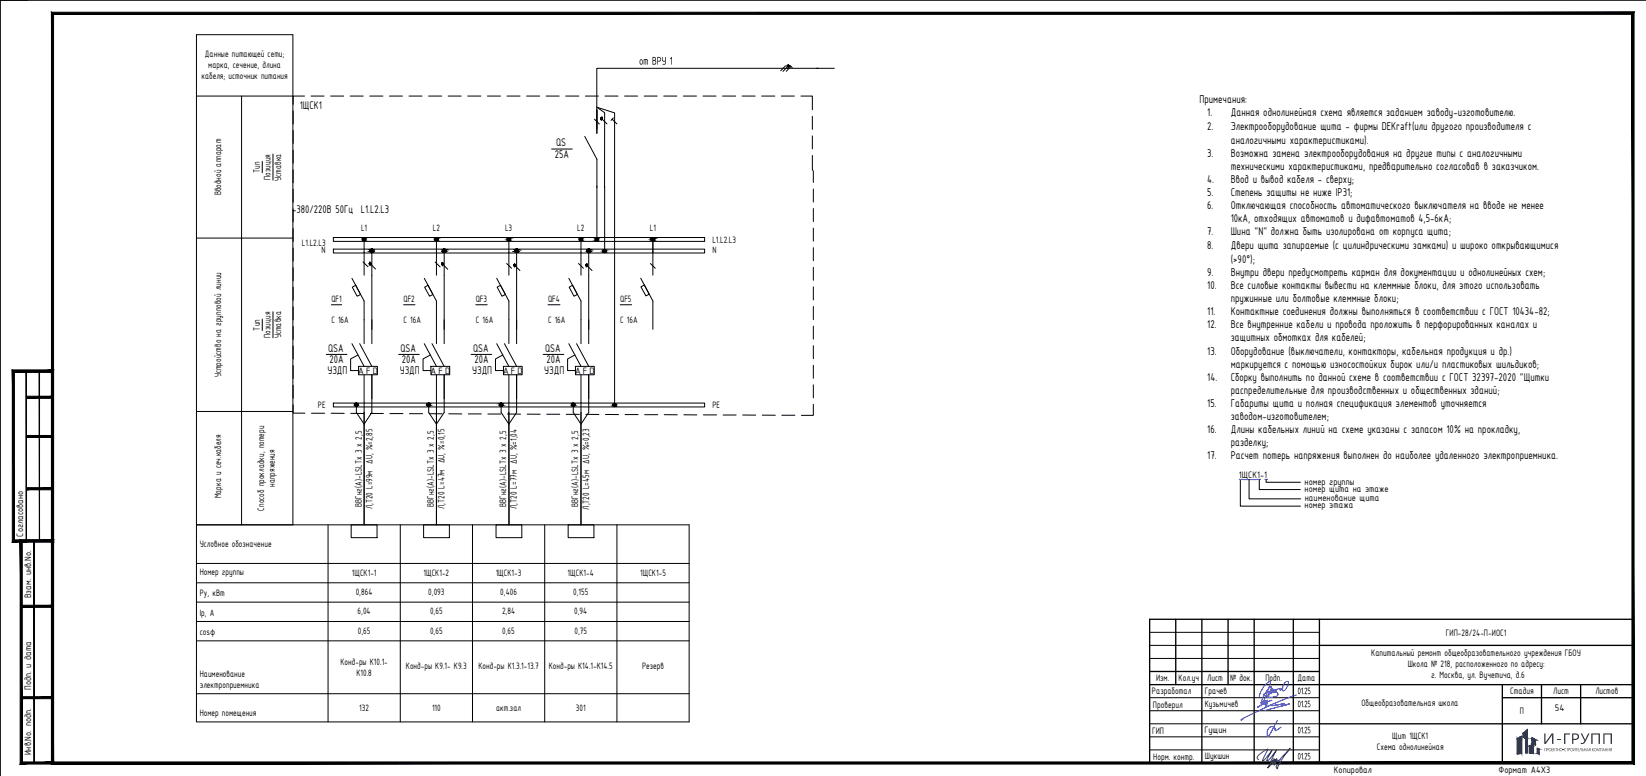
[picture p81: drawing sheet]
<svg xmlns="http://www.w3.org/2000/svg" width="630mm" height="297mm" viewBox="0 0 630 297" stroke-linecap="round" stroke-linejoin="round" font-family="sans-serif">
<defs><g id="words">
<text font-size="5.6" fill="#193153" x="598.1" y="284.8">ГРУПП</text>
<g font-size="4.7">
<text x="459.1" y="39.3">Примечания:</text>
<text x="462.1" y="44.4">1.</text>
<text x="471.1" y="44.4">Данная однолинейная схема является заданием заводу-изготовителю.</text>
<text x="462.1" y="49.6">2.</text>
<text x="471.1" y="49.6">Электрооборудование щита - фирмы DEKraft(или другого производителя с</text>
<text x="462.1" y="59.9">3.</text>
<text x="471.1" y="54.9">аналогичными характеристиками).</text>
<text x="471.1" y="59.9">Возможна замена электрооборудования на другие типы с аналогичными</text>
<text x="471.1" y="64.9">техническими характеристиками, предварительно согласовав в заказчиком.</text>
<text x="462.1" y="69.9">4.</text>
<text x="471.1" y="69.9">Ввод и вывод кабеля - сверху;</text>
<text x="462.1" y="74.9">5.</text>
<text x="471.1" y="74.9">Степень защиты не ниже IP31;</text>
<text x="462.1" y="80">6.</text>
<text x="471.1" y="80">Отключающая способность автоматического выключателя на вводе не менее</text>
<text x="462.1" y="89.9">7.</text>
<text x="471.1" y="84.9">10кА, отходящих автоматов и дифавтоматов 4,5-6кА;</text>
<text x="471.1" y="89.9">Шина &quot;N&quot; должна быть изолирована от корпуса щита;</text>
<text x="462.1" y="95.2">8.</text>
<text x="471.1" y="95.2">Двери щита запираемые (с цилиндрическими замками) и широко открывающимися</text>
<text x="471.1" y="100.5">(&gt;90°);</text>
<text x="462.1" y="105.5">9.</text>
<text x="471.1" y="105.5">Внутри двери предусмотреть карман для документации и однолинейных схем;</text>
<text x="462.1" y="110.5">10.</text>
<text x="471.1" y="110.5">Все силовые контакты вывести на клеммные блоки, для этого использовать</text>
<text x="471.1" y="115.5">пружинные или болтовые клеммные блоки;</text>
<text x="462.1" y="120.6">11.</text>
<text x="462.1" y="125.5">12.</text>
<text x="471.1" y="120.6">Контактные соединения должны выполняться в соответствии с ГОСТ 10434-82;</text>
<text x="471.1" y="125.5">Все внутренние кабели и провода проложить в перфорированных каналах и</text>
<text x="471.1" y="130.5">защитных обмотках для кабелей;</text>
<text x="462.1" y="135.8">13.</text>
<text x="471.1" y="135.8">Оборудование (выключатели, контакторы, кабельная продукция и др.)</text>
<text x="471.1" y="140.8">маркируется с помощью износостойких бирок или/и пластиковых шильдиков;</text>
<text x="462.1" y="145.8">14.</text>
<text x="471.1" y="145.8">Сборку выполнить по данной схеме в соответствии с ГОСТ 32397-2020 &quot;Щитки</text>
<text x="462.1" y="155.8">15.</text>
<text x="471.1" y="150.8">распределительные для производственных и общественных зданий;</text>
<text x="471.1" y="155.8">Габариты щита и полная спецификация элементов уточняется</text>
<text x="471.1" y="160.9">заводом-изготовителем;</text>
<text x="462.1" y="165.8">16.</text>
<text x="471.1" y="165.8">Длины кабельных линий на схеме указаны с запасом 10% на прокладку,</text>
<text x="471.1" y="170.8">разделку;</text>
<text x="462.1" y="175.8">17.</text>
<text x="471.1" y="175.8">Расчет потерь напряжения выполнен до наиболее удаленного электроприемника.</text>
</g>
<g font-size="4.6">
<text x="244.6" y="24.8">от ВРУ</text>
<text x="256.3" y="24.8">1</text>
<text x="114.7" y="41.6">1ЩСК1</text>
<text x="213" y="56">QS</text>
<text x="212.4" y="60.5">25A</text>
<text x="111.8" y="81.7">~380/220В 50Гц L1.L2.L3</text>
<text x="125.7" y="134.6">QSA</text>
<text x="153.3" y="134.6">QSA</text>
<text x="181.1" y="134.6">QSA</text>
<text x="208.7" y="134.6">QSA</text>
<text x="125.3" y="143.2">УЗДП</text>
<text x="126.2" y="139.1">20A</text>
<text x="153" y="143.2">УЗДП</text>
<text x="153.9" y="139.1">20A</text>
<text x="180.7" y="143.2">УЗДП</text>
<text x="181.6" y="139.1">20A</text>
<text x="208.3" y="143.2">УЗДП</text>
<text x="209.2" y="139.1">20A</text>
</g>
<g font-size="3.9">
<text x="474.2" y="182.9">1ЩСК1-1</text>
<text x="499.4" y="185.5">номер группы</text>
<text x="499.4" y="188.2">номер щита на этаже</text>
<text x="499.5" y="191.8">наименование щита</text>
<text x="499.4" y="194.6">номер этажа</text>
<text x="8.9" y="205.4" transform="rotate(-90 8.9 205.4)">Согласовано</text>
<text x="11.9" y="229.1" transform="rotate(-90 11.9 229.1)">Взам. инв.No.</text>
<text x="553.5" y="243.4">ГИП-28/24-П-ИОС1</text>
<text x="524.9" y="251.3">Капитальный ремонт общеобразовательного учреждения ГБОУ</text>
<text x="538.8" y="255.4">Школа № 218, расположенного по адресу:</text>
<text x="442.5" y="260.8">Изм.</text>
<text x="451.2" y="260.8">Кол.уч</text>
<text x="462.1" y="260.8">Лист</text>
<text x="470.8" y="260.8">№ док.</text>
<text x="484.3" y="260.8">Подп.</text>
<text x="496.7" y="260.6">Дата</text>
<text x="547.8" y="259.6">г. Москва, ул. Вучетича, д.6</text>
<text x="11.9" y="264.1" transform="rotate(-90 11.9 264.1)">Подп. и дата</text>
<text x="441" y="265.6">Разработал</text>
<text x="461.2" y="265.7">Грачев</text>
<text x="496.6" y="265.7">01.25</text>
<text x="578.1" y="265.8">Стадия</text>
<text x="594.5" y="265.8">Лист</text>
<text x="610.7" y="265.8">Листов</text>
<text x="441.3" y="270.9">Проверил</text>
<text x="461.2" y="270.7">Кузьмичев</text>
<text x="496.6" y="270.7">01.25</text>
<text x="521.1" y="270.3">Общеобразовательная школа</text>
<text x="581.8" y="273.3">П</text>
<text x="595.2" y="272.1">54</text>
<text x="441" y="280.9">ГИП</text>
<text x="461" y="280.7">Гущин</text>
<text x="496.6" y="280.7">01.25</text>
<text x="527" y="287.2">Схема однолинейная</text>
<text x="532.9" y="283">Щит 1ЩСК1</text>
<text x="11.9" y="289.1" transform="rotate(-90 11.9 289.1)">Инв.No. подп.</text>
<text x="441.4" y="290.8">Норм. контр.</text>
<text x="461.2" y="290.6">Шукшин</text>
<text x="496.6" y="290.7">01.25</text>
<text x="510.6" y="295.8">Копировал</text>
<text x="573.6" y="295.8">Формат А4Х3</text>
</g>
<g font-size="3.8">
<text x="78.5" y="21.9">Данные питающей сети;</text>
<text x="79.7" y="26">марка, сечение, длина</text>
<text x="77.1" y="30.1">кабеля; источник питания</text>
<text x="99.4" y="66.1" transform="rotate(-90 99.4 66.1)">Тип</text>
<text x="103.5" y="68.9" transform="rotate(-90 103.5 68.9)">Позиция</text>
<text x="107.6" y="69.2" transform="rotate(-90 107.6 69.2)">Уставка</text>
<text x="84.7" y="74.8" transform="rotate(-90 84.7 74.8)">Вводной аппарат</text>
<text x="138.2" y="88.5">L1</text>
<text x="165.7" y="88.5">L2</text>
<text x="193.3" y="88.5">L3</text>
<text x="221" y="88.5">L2</text>
<text x="248.8" y="88.5">L1</text>
<text x="115.6" y="94.1">L1.L2.L3</text>
<text x="272.7" y="92.9">L1.L2.L3</text>
<text x="123.1" y="96.9">N</text>
<text x="272.7" y="96.9">N</text>
<text x="126.8" y="115.6">QF1</text>
<text x="154.5" y="115.6">QF2</text>
<text x="182.1" y="115.6">QF3</text>
<text x="209.8" y="115.6">QF4</text>
<text x="237.4" y="115.6">QF5</text>
<text x="126.8" y="123.6">C 16A</text>
<text x="154.5" y="123.6">C 16A</text>
<text x="182.1" y="123.6">C 16A</text>
<text x="209.8" y="123.6">C 16A</text>
<text x="237.4" y="123.6">C 16A</text>
<text x="99.4" y="126.5" transform="rotate(-90 99.4 126.5)">Тип</text>
<text x="103.5" y="129.3" transform="rotate(-90 103.5 129.3)">Позиция</text>
<text x="107.6" y="129.6" transform="rotate(-90 107.6 129.6)">Уставка</text>
<text x="136.9" y="143">AFD</text>
<text x="164.6" y="143">AFD</text>
<text x="192.3" y="143">AFD</text>
<text x="219.9" y="143">AFD</text>
<text x="84.7" y="144.5" transform="rotate(-90 84.7 144.5)">Устройство на групповой линии</text>
<text x="121.7" y="156.3">PE</text>
<text x="272.7" y="156.3">PE</text>
<text x="84.7" y="190.7" transform="rotate(-90 84.7 190.7)">Марка и сеч.кабеля</text>
<text x="105.2" y="186.4" transform="rotate(-90 105.2 186.4)">напряжения</text>
<text x="101.1" y="195.4" transform="rotate(-90 101.1 195.4)">Способ прокладки, потери</text>
<text x="138.4" y="194.1" transform="rotate(-90 138.4 194.1)">ВВГнг(А)-LSLTx 3 x 2,5</text>
<text x="142.6" y="195" transform="rotate(-90 142.6 195)">Л,Т20 L=99м ∆U, %=2,85</text>
<text x="166.1" y="194.1" transform="rotate(-90 166.1 194.1)">ВВГнг(А)-LSLTx 3 x 2,5</text>
<text x="170.2" y="194.8" transform="rotate(-90 170.2 194.8)">Л,Т20 L=47м ∆U, %=0,15</text>
<text x="193.7" y="194.1" transform="rotate(-90 193.7 194.1)">ВВГнг(А)-LSLTx 3 x 2,5</text>
<text x="197.8" y="194.8" transform="rotate(-90 197.8 194.8)">Л,Т20 L=77м ∆U, %=1,04</text>
<text x="221.4" y="194.1" transform="rotate(-90 221.4 194.1)">ВВГнг(А)-LSLTx 3 x 2,5</text>
<text x="225.5" y="195.1" transform="rotate(-90 225.5 195.1)">Л,Т20 L=45м ∆U, %=0,23</text>
<text x="76.5" y="209.5">Условное обозначение</text>
<text x="76.5" y="220.2">Номер группы</text>
<text x="134.6" y="220.4">1ЩСК1-1</text>
<text x="162.1" y="220.4">1ЩСК1-2</text>
<text x="189.8" y="220.4">1ЩСК1-3</text>
<text x="217.3" y="220.4">1ЩСК1-4</text>
<text x="245" y="220.4">1ЩСК1-5</text>
<text x="136.2" y="227.8">0,864</text>
<text x="163.9" y="227.8">0,093</text>
<text x="191.5" y="227.8">0,406</text>
<text x="219.4" y="227.8">0,155</text>
<text x="76.5" y="228.3">Py, кВт</text>
<text x="76.5" y="235.7">Ip, А</text>
<text x="136.9" y="235.2">6,04</text>
<text x="164.6" y="235.2">0,65</text>
<text x="192.2" y="235.2">2,84</text>
<text x="219.8" y="235.2">0,94</text>
<text x="76.5" y="243.1">cosφ</text>
<text x="137" y="242.6">0,65</text>
<text x="164.6" y="242.6">0,65</text>
<text x="192.2" y="242.6">0,65</text>
<text x="219.9" y="242.6">0,75</text>
<text x="130.3" y="254.6">Конд-ры К10.1-</text>
<text x="155.4" y="256.3">Конд-ры К9.1- К9.3</text>
<text x="183.1" y="256.3">Конд-ры К1.3.1-13.7</text>
<text x="210.1" y="256.3">Конд-ры К14.1-К14.5</text>
<text x="245.8" y="256.3">Резерв</text>
<text x="76.5" y="259.2">Наименование</text>
<text x="76.5" y="263.3">электроприемника</text>
<text x="136.4" y="258.7">К10.8</text>
<text x="76.5" y="274.1">Номер помещения</text>
<text x="137.5" y="272.2">132</text>
<text x="165.4" y="272.2">110</text>
<text x="189.9" y="272.2">акт.зал</text>
<text x="220.4" y="272.2">301</text>
</g>
</g></defs>
<!-- layer: 0 -->
<g fill="none" stroke="#000" stroke-width=".38">
<path d="M75.2 13.3h36.9v187.6h-36.9zM75.2 36.8h36.9M92.5 36.8v164.1M116.6 36.8h-4.4v3.1M119.1 36.8h5M126.5 36.8h5M134 36.8h5M141.5 36.8h5.1M149.1 36.8h5M156.6 36.8h5M164.1 36.8h5M171.5 36.8h5"/>
<path d="M179 36.8h5.1M186.6 36.8h5M194.1 36.8h5M201.6 36.8h5M209.1 36.8h5M216.5 36.8h5.1M224.1 36.8h5M231.6 36.8h5M239.1 36.8h5M246.6 36.8h5M254.1 36.8h5M261.6 36.8h5"/>
<path d="M269.1 36.8h5M276.6 36.8h5M284.1 36.8h5M291.6 36.8h5M299.1 36.8h5M300.7 25.2l-1.9 1.9M301.6 25.5l-1.9 1.8M302.4 25l.8 .9M302.8 25.4l-1.8 1.9M306.6 36.8h4.4v5.2M312.5 26.1h6.9M313.2 26.1h-84.8v24.9"/>
<path d="M104.5 59v9.9M211.1 57.1h7.9M223.8 52.2l4.7 8.7v30.7M227.6 45.6l1.8 1.9M228.4 41l3.1 2.1-.1 28.7M228.5 41l6.8 2.2v111.9M228.5 41.9v9.1M230.5 45.6l1.8 1.8M234.3 45.6l1.8 1.8M234.8 45.2l-.9 .9M311 59.5v5.3l.3 .8v4.2M311 44.5v5"/>
<path d="M311 52v5M100.4 61.8v4.3M231.5 71.4v24.4M311.3 72.3v5M311.3 79.8v5M75.2 91.1h36.9M127.6 90.9h142.1v1.5h-142.1zM127.6 95.4h142.1v1.4h-142.1zM139.4 91.6v13.8M142.3 96v35.6M167.1 91.6v13.8M170 96v35.6"/>
<path d="M194.8 91.6v13.8M197.8 96v35.6M222.4 91.6v13.8M225.4 96v35.6M249.9 91.5v13.8M311.3 87.3v5M311.3 94.8v5M104.5 119.3v10M126.8 116.7h4M134.7 106.5l4.7 8.7v16.4M134.8 109.9l1.4-.7 1.8 3.5-1.3 .7zM139 100.2l1.8 1.9"/>
<path d="M141.9 101.1l1.8 1.9M154.5 116.7h4.3M162.4 106.5l4.7 8.7v16.4M162.5 109.9l1.3-.7 1.9 3.5-1.3 .7zM166.6 100.3l1.9 1.9M169.6 101.2l1.8 1.9M182.1 116.7h4.4M190.1 106.5l4.7 8.7v16.4M190.3 109.9l1.3-.7 1.9 3.5-1.3 .7zM193.9 100.9l1.9 1.8M197.2 101.8l1.8 1.8M209.8 116.7h4.5"/>
<path d="M217.7 106.5l4.7 8.7v16.4M217.9 109.9l1.3-.7 1.8 3.5-1.3 .7zM221.5 100.9l1.8 1.8M224.8 101.8l1.8 1.8M237.4 116.7h4.4M245.3 106.5l4.6 8.7v10.9M245.3 109.8l1.3-.7 1.9 3.5-1.3 .7zM249 100.9l1.8 1.8M311.3 102.3v5M311.3 109.8v5M311.3 117.3v5M100.4 122.2v4.3"/>
<path d="M124.9 135.7h7.9M134.7 131.6l4.7 8.6M137 135.9l-2.8 1.5v4.4h3.1M137.7 131.6l4.6 8.6M152.6 135.7h7.9M162.4 131.6l4.7 8.6M164.7 135.9l-2.8 1.5v4.4h3M165.4 131.6l4.6 8.6M180.3 135.7h7.9M190.1 131.6l4.7 8.6M192.5 135.9l-2.8 1.5v4.4h3M193.1 131.6l4.7 8.6"/>
<path d="M207.9 135.7h7.9M217.7 131.6l4.7 8.6M220.1 135.9l-2.8 1.5v4.4h3M220.7 131.6l4.7 8.6M311.3 124.8v5M311.3 132.3v5M311.3 139.8v5M75.2 157.5h36.9M112.2 155v3.1h4.5M119.2 158.2h5.1M126.8 158.2h5M127.6 154.3h142.1v1.5h-142.1z"/>
<path d="M134.3 158.2l4.9 .1M137.3 140.2h7.2v3.3h-7.2zM139.4 143.5v57.4M141.7 158.3h5M142.3 143.5v14.4l-2.9 4.4-3-4.4v-3M149.2 158.3h5M156.7 158.4h5.1M164.3 158.4h5M164.9 140.2h7.2v3.3h-7.2zM167.1 143.5v57.4M170 143.5v14.4l-2.9 4.4-3-4.4v-3M171.8 158.4h5"/>
<path d="M179.3 158.4h4.9M186.7 158.5h5M192.7 140.2h7.2v3.3h-7.2zM194.2 158.5h5.1M194.8 143.5v57.4M197.8 143.5v14.4l-3 4.4-3-4.4v-3M201.8 158.5l5 .1M209.3 158.6h5M216.8 158.6h5M220.3 140.2h7.2v3.3h-7.2zM222.4 143.5v57.4M224.3 158.6l4.9 .1"/>
<path d="M225.4 143.5v14.4l-3 4.4-3-4.4v-3M231.7 158.7h5.1M239.3 158.7h5M246.8 158.7h5M254.3 158.7l5 .1M261.8 158.8h5M269.3 158.8h5M276.8 158.9h5M284.3 158.9h5M291.8 158.9h5M299.3 158.9h5M311.3 154.8v4.2h-4.5"/>
<path d="M311.3 147.3v5M75.2 200.9h188.6v75.4h-188.6zM75.2 215.7h188.6M125.6 200.9v75.4M134.4 200.9h9.9v4.9h-9.9zM153.2 200.9v75.4M162.2 200.9h9.8v4.9h-9.8zM180.9 200.9v75.4M189.9 200.9h9.8v4.9h-9.8zM208.5 200.9v75.4M217.5 200.9h9.8v4.9h-9.8zM236.1 200.9v75.4"/>
<path d="M75.2 223.1h188.6M75.2 230.5h188.6M75.2 237.9h188.6M75.2 245.3h188.6M440.1 242h65M440.1 247h65M440.1 252h65M75.2 265.5h188.6M440.1 267.1h65M440.1 272.1h65M440.1 277.1h65M440.1 282.1h65"/>
<path d="M440.1 287h65"/>
<circle cx="301.7" cy="25.2" r=".32"/>
<circle cx="230.3" cy="45.4" r=".32"/>
<circle cx="139.4" cy="91.5" r=".57"/>
<circle cx="142.3" cy="96" r=".57"/>
<circle cx="167" cy="91.5" r=".57"/>
<circle cx="170" cy="96" r=".57"/>
<circle cx="194.8" cy="91.5" r=".57"/>
<circle cx="197.7" cy="96" r=".57"/>
<circle cx="222.4" cy="91.5" r=".57"/>
<circle cx="225.3" cy="96" r=".57"/>
<circle cx="228.5" cy="91.6" r=".57"/>
<circle cx="231.4" cy="96.1" r=".57"/>
<circle cx="249.9" cy="91.5" r=".57"/>
<circle cx="141.7" cy="100.9" r=".32"/>
<circle cx="169.3" cy="101" r=".32"/>
<circle cx="197" cy="101.5" r=".32"/>
<circle cx="224.5" cy="101.5" r=".32"/>
<circle cx="136.4" cy="154.9" r=".57"/>
<circle cx="164.1" cy="154.9" r=".57"/>
<circle cx="191.8" cy="154.9" r=".57"/>
<circle cx="219.4" cy="154.9" r=".57"/>
<circle cx="235.2" cy="155" r=".57"/>
</g>
<g fill="#000" stroke="#000" stroke-width=".38">
<path d="M224.3 101.4v.3z"/>
<path d="M301.7 25h.2zM301.6 25h.3z"/>
<path d="M301.6 25h.3zM301.6 25h.3z"/>
<path d="M301.6 25.6h.3zM301.6 25.6h.3z"/>
<path d="M301.6 25h.4zM301.6 25h.4z"/>
<path d="M301.6 25.5h.3zM301.6 25.5l.3 .1z"/>
<path d="M301.5 25l.5 .1zM301.5 25l.5 .1z"/>
<path d="M301.5 25.5h.5zM301.5 25.5h.4z"/>
<path d="M301.5 25.1l.5 .1zM301.5 25.1l.5 .1z"/>
<path d="M301.5 25.2h.6zM301.5 25.2h.6z"/>
<path d="M301.5 25.4h.5zM301.5 25.4h.5z"/>
<path d="M301.5 25.4h.5zM301.5 25.4l.5 .1z"/>
<path d="M301.5 25.2l.6 .1zM301.5 25.2l.6 .1z"/>
<path d="M301.4 25.3h.7zM301.4 25.3h.7z"/>
<path d="M301.5 25.3h.6zM301.5 25.3l.5 .1z"/>
<path d="M230 45.2v.3zM230 45.2v.3z"/>
<path d="M230 45.2v.3zM230.1 45.2v.4z"/>
<path d="M230.1 45.2v.4zM230.1 45.2v.4z"/>
<path d="M230.1 45.2v.4zM230.1 45.2v.5z"/>
<path d="M230.2 45.1l-.1 .6zM230.2 45.1l-.1 .6z"/>
<path d="M230.2 45.1v.6zM230.2 45.1v.6z"/>
<path d="M230.2 45.1v.6zM230.3 45.1l-.1 .6z"/>
<path d="M230.3 45.1v.6zM230.3 45.1v.6z"/>
<path d="M230.3 45.1v.6zM230.4 45.1l-.1 .6z"/>
<path d="M230.4 45.1v.6zM230.4 45.2v.5z"/>
<path d="M230.4 45.2v.5zM230.5 45.2l-.1 .5z"/>
<path d="M230.5 45.2v.4zM230.5 45.2v.4z"/>
<path d="M230.5 45.2v.4zM230.6 45.2l-.1 .4z"/>
<path d="M230.6 45.2v.3zM230.6 45.3v.2z"/>
<path d="M139.3 91h.2zM139.2 91h.3z"/>
<path d="M139.2 91h.4zM139.1 91h.5z"/>
<path d="M139.2 92.1h.3zM139.2 92.1h.2z"/>
<path d="M139.1 91l.6 .1zM139.1 91l.6 .1z"/>
<path d="M139.1 92.1h.5zM139.1 92.1h.4z"/>
<path d="M139 91.1h.8zM139 91.1h.8z"/>
<path d="M139 92h.7zM139 92l.6 .1z"/>
<path d="M139 91.1l.9 .1zM138.9 91.2h1z"/>
<path d="M139 91.9h.8zM139 91.9l.7 .1z"/>
<path d="M138.9 91.2l1 .1zM138.9 91.2l1 .1z"/>
<path d="M138.9 91.8h1zM138.9 91.8l.9 .1z"/>
<path d="M138.8 91.3l1.2 .1zM138.8 91.3l1.2 .1z"/>
<path d="M138.8 91.8h1.1zM138.8 91.8h1.1z"/>
<path d="M138.8 91.4l1.2 .2zM138.8 91.4l1.2 .2z"/>
<path d="M138.8 91.6h1.2zM138.8 91.6h1.2z"/>
<path d="M138.8 91.6h1.2zM138.8 91.6l1.1 .2z"/>
<path d="M142.3 95.4h.2zM142.2 95.4h.3z"/>
<path d="M142.3 95.4h.2zM142.2 95.4h.3z"/>
<path d="M142.3 95.4h.2zM142.2 95.4h.3z"/>
<path d="M142.3 95.4h.2zM142.2 95.4h.3z"/>
<path d="M142.2 95.4h.4zM142.1 95.4h.5z"/>
<path d="M142.2 96.5h.3zM142.2 96.5l.2 .1z"/>
<path d="M142.2 95.4h.4zM142.1 95.4h.5z"/>
<path d="M142.2 96.5h.3zM142.2 96.5l.2 .1z"/>
<path d="M142.2 95.4h.4zM142.1 95.4h.5z"/>
<path d="M142.2 96.5h.3zM142.2 96.5l.2 .1z"/>
<path d="M142.2 95.4h.4zM142.1 95.4h.5z"/>
<path d="M142.2 96.5h.3zM142.2 96.5l.2 .1z"/>
<path d="M142.1 95.4l.6 .1zM142 95.5h.7z"/>
<path d="M142.1 96.5h.5zM142.1 96.5h.4z"/>
<path d="M142.1 95.4l.6 .1zM142 95.5h.7z"/>
<path d="M142.1 96.5h.5zM142.1 96.5h.4z"/>
<path d="M142.1 95.4l.6 .1zM142 95.5h.7z"/>
<path d="M142.1 96.5h.5zM142.1 96.5h.4z"/>
<path d="M142.1 95.4l.6 .1zM142 95.5h.7z"/>
<path d="M142.1 96.5h.5zM142.1 96.5h.4z"/>
<path d="M142 95.5l.8 .1zM142 95.5l.8 .1z"/>
<path d="M142 96.5h.7zM142 96.5h.6z"/>
<path d="M142 95.5l.8 .1zM142 95.5l.8 .1z"/>
<path d="M142 96.5h.7zM142 96.5h.6z"/>
<path d="M142 95.5l.8 .1zM142 95.5l.8 .1z"/>
<path d="M142 96.5h.7zM142 96.5h.6z"/>
<path d="M142 95.5l.8 .1zM142 95.5l.8 .1z"/>
<path d="M142 96.5h.7zM142 96.5h.6z"/>
<path d="M141.9 95.6l.9 .1zM141.9 95.6l.9 .1z"/>
<path d="M141.9 96.4h.9zM141.9 96.4l.8 .1z"/>
<path d="M141.9 95.6l.9 .1zM141.9 95.6l.9 .1z"/>
<path d="M141.9 96.4h.9zM141.9 96.4l.8 .1z"/>
<path d="M141.9 95.6l.9 .1zM141.9 95.6l.9 .1z"/>
<path d="M141.9 96.4h.9zM141.9 96.4l.8 .1z"/>
<path d="M141.9 95.6l.9 .1zM141.9 95.6l.9 .1z"/>
<path d="M141.9 96.4h.9zM141.9 96.4l.8 .1z"/>
<path d="M141.8 95.7l1.1 .1zM141.8 95.7l1.1 .1z"/>
<path d="M141.8 96.3h1zM141.8 96.3l1 .1z"/>
<path d="M141.8 95.7l1.1 .1zM141.8 95.7l1.1 .1z"/>
<path d="M141.8 96.3h1zM141.8 96.3l1 .1z"/>
<path d="M141.8 95.7l1.1 .1zM141.8 95.7l1.1 .1z"/>
<path d="M141.8 96.3h1zM141.8 96.3l1 .1z"/>
<path d="M141.8 95.7l1.1 .1zM141.8 95.7l1.1 .1z"/>
<path d="M141.8 96.3h1zM141.8 96.3l1 .1z"/>
<path d="M141.8 95.8l1.1 .1zM141.8 95.8l1.1 .1z"/>
<path d="M141.8 96.2h1.1zM141.8 96.2l1 .1z"/>
<path d="M141.8 95.8l1.1 .1zM141.8 95.8l1.1 .1z"/>
<path d="M141.8 96.2h1.1zM141.8 96.2l1 .1z"/>
<path d="M141.8 95.8l1.1 .1zM141.8 95.8l1.1 .1z"/>
<path d="M141.8 96.2h1.1zM141.8 96.2l1 .1z"/>
<path d="M141.8 95.8l1.1 .1zM141.8 95.8l1.1 .1z"/>
<path d="M141.8 96.2h1.1zM141.8 96.2l1 .1z"/>
<path d="M141.7 95.9l1.2 .1zM141.7 95.9l1.2 .1z"/>
<path d="M141.7 96l1.2 .1zM141.7 96l1.2 .1z"/>
<path d="M141.7 96.1h1.2zM141.7 96.1l1.2 .1z"/>
<path d="M141.7 95.9l1.2 .1zM141.7 95.9l1.2 .1z"/>
<path d="M141.7 96l1.2 .1zM141.7 96l1.2 .1z"/>
<path d="M141.7 96.1h1.2zM141.7 96.1l1.2 .1z"/>
<path d="M141.7 95.9l1.2 .1zM141.7 95.9l1.2 .1z"/>
<path d="M141.7 96l1.2 .1zM141.7 96l1.2 .1z"/>
<path d="M141.7 96.1h1.2zM141.7 96.1l1.2 .1z"/>
<path d="M141.7 95.9l1.2 .1zM141.7 95.9l1.2 .1z"/>
<path d="M141.7 96l1.2 .1zM141.7 96l1.2 .1z"/>
<path d="M141.7 96.1h1.2zM141.7 96.1l1.2 .1z"/>
<path d="M167 91h.2zM166.9 91h.3z"/>
<path d="M166.9 91h.5zM166.8 91h.6z"/>
<path d="M166.9 92.1h.3zM166.9 92.1h.2z"/>
<path d="M166.8 91l.6 .1zM166.8 91l.6 .1z"/>
<path d="M166.8 92.1h.6zM166.8 92.1h.4z"/>
<path d="M166.7 91.1h.8zM166.6 91.1h.9z"/>
<path d="M166.7 92h.7zM166.7 92l.7 .1z"/>
<path d="M166.6 91.1l1 .1zM166.6 91.2h1z"/>
<path d="M166.6 91.9h.9zM166.6 91.9l.8 .1z"/>
<path d="M166.6 91.2l1 .1zM166.6 91.2l1 .1z"/>
<path d="M166.6 91.8h1zM166.6 91.8l.9 .1z"/>
<path d="M166.5 91.3l1.2 .1zM166.5 91.3l1.2 .1z"/>
<path d="M166.5 91.8h1.1zM166.5 91.8h1.1z"/>
<path d="M166.5 91.4l1.2 .2zM166.5 91.4l1.2 .2z"/>
<path d="M166.5 91.6h1.2zM166.5 91.6h1.2z"/>
<path d="M166.5 91.6h1.2zM166.5 91.6l1.1 .2z"/>
<path d="M170 95.4h.2zM169.9 95.4h.3z"/>
<path d="M170 95.4h.2zM169.9 95.4h.3z"/>
<path d="M170 95.4h.2zM169.9 95.4h.3z"/>
<path d="M170 95.4h.2zM169.9 95.4h.3z"/>
<path d="M169.9 95.4h.4zM169.8 95.4h.5z"/>
<path d="M169.9 96.5h.3zM169.9 96.5l.2 .1z"/>
<path d="M169.9 95.4h.4zM169.8 95.4h.5z"/>
<path d="M169.9 96.5h.3zM169.9 96.5l.2 .1z"/>
<path d="M169.9 95.4h.4zM169.8 95.4h.5z"/>
<path d="M169.9 96.5h.3zM169.9 96.5l.2 .1z"/>
<path d="M169.9 95.4h.4zM169.8 95.4h.5z"/>
<path d="M169.9 96.5h.3zM169.9 96.5l.2 .1z"/>
<path d="M169.8 95.4l.6 .1zM169.7 95.5h.7z"/>
<path d="M169.8 96.5h.5zM169.8 96.5h.4z"/>
<path d="M169.8 95.4l.6 .1zM169.7 95.5h.7z"/>
<path d="M169.8 96.5h.5zM169.8 96.5h.4z"/>
<path d="M169.8 95.4l.6 .1zM169.7 95.5h.7z"/>
<path d="M169.8 96.5h.5zM169.8 96.5h.4z"/>
<path d="M169.8 95.4l.6 .1zM169.7 95.5h.7z"/>
<path d="M169.8 96.5h.5zM169.8 96.5h.4z"/>
<path d="M169.7 95.5l.8 .1zM169.7 95.5l.8 .1z"/>
<path d="M169.7 96.5h.7zM169.7 96.5h.6z"/>
<path d="M169.7 95.5l.8 .1zM169.7 95.5l.8 .1z"/>
<path d="M169.7 96.5h.7zM169.7 96.5h.6z"/>
<path d="M169.7 95.5l.8 .1zM169.7 95.5l.8 .1z"/>
<path d="M169.7 96.5h.7zM169.7 96.5h.6z"/>
<path d="M169.7 95.5l.8 .1zM169.7 95.5l.8 .1z"/>
<path d="M169.7 96.5h.7zM169.7 96.5h.6z"/>
<path d="M169.6 95.6l.9 .1zM169.6 95.6l.9 .1z"/>
<path d="M169.6 96.4h.9zM169.6 96.4l.8 .1z"/>
<path d="M169.6 95.6l.9 .1zM169.6 95.6l.9 .1z"/>
<path d="M169.6 96.4h.9zM169.6 96.4l.8 .1z"/>
<path d="M169.6 95.6l.9 .1zM169.6 95.6l.9 .1z"/>
<path d="M169.6 96.4h.9zM169.6 96.4l.8 .1z"/>
<path d="M169.6 95.6l.9 .1zM169.6 95.6l.9 .1z"/>
<path d="M169.6 96.4h.9zM169.6 96.4l.8 .1z"/>
<path d="M169.5 95.7l1.1 .1zM169.5 95.7l1.1 .1z"/>
<path d="M169.5 96.3h1zM169.5 96.3l1 .1z"/>
<path d="M169.5 95.7l1.1 .1zM169.5 95.7l1.1 .1z"/>
<path d="M169.5 96.3h1zM169.5 96.3l1 .1z"/>
<path d="M169.5 95.7l1.1 .1zM169.5 95.7l1.1 .1z"/>
<path d="M169.5 96.3h1zM169.5 96.3l1 .1z"/>
<path d="M169.5 95.7l1.1 .1zM169.5 95.7l1.1 .1z"/>
<path d="M169.5 96.3h1zM169.5 96.3l1 .1z"/>
<path d="M169.5 95.8l1.1 .1zM169.5 95.8l1.1 .1z"/>
<path d="M169.5 96.2h1.1zM169.5 96.2l1 .1z"/>
<path d="M169.5 95.8l1.1 .1zM169.5 95.8l1.1 .1z"/>
<path d="M169.5 96.2h1.1zM169.5 96.2l1 .1z"/>
<path d="M169.5 95.8l1.1 .1zM169.5 95.8l1.1 .1z"/>
<path d="M169.5 96.2h1.1zM169.5 96.2l1 .1z"/>
<path d="M169.5 95.8l1.1 .1zM169.5 95.8l1.1 .1z"/>
<path d="M169.5 96.2h1.1zM169.5 96.2l1 .1z"/>
<path d="M169.5 95.9l1.1 .1zM169.5 95.9l1.1 .1z"/>
<path d="M169.4 96l1.2 .1zM169.4 96l1.2 .1z"/>
<path d="M169.5 96.1h1.1zM169.5 96.1l1.1 .1z"/>
<path d="M169.5 95.9l1.1 .1zM169.5 95.9l1.1 .1z"/>
<path d="M169.4 96l1.2 .1zM169.4 96l1.2 .1z"/>
<path d="M169.5 96.1h1.1zM169.5 96.1l1.1 .1z"/>
<path d="M169.5 95.9l1.1 .1zM169.5 95.9l1.1 .1z"/>
<path d="M169.4 96l1.2 .1zM169.4 96l1.2 .1z"/>
<path d="M169.5 96.1h1.1zM169.5 96.1l1.1 .1z"/>
<path d="M169.5 95.9l1.1 .1zM169.5 95.9l1.1 .1z"/>
<path d="M169.4 96l1.2 .1zM169.4 96l1.2 .1z"/>
<path d="M169.5 96.1h1.1zM169.5 96.1l1.1 .1z"/>
<path d="M194.7 91h.3zM194.7 91h.3z"/>
<path d="M194.7 91h.4zM194.5 91h.6z"/>
<path d="M194.7 92.1h.3zM194.7 92.1h.2z"/>
<path d="M194.5 91l.7 .1zM194.5 91.1h.7z"/>
<path d="M194.5 92.1h.6zM194.5 92.1h.5z"/>
<path d="M194.5 91.1h.8zM194.4 91.1h.9z"/>
<path d="M194.5 92h.7zM194.5 92l.6 .1z"/>
<path d="M194.4 91.1l.9 .1zM194.4 91.1l.9 .1z"/>
<path d="M194.4 91.9h.9zM194.4 91.9l.8 .1z"/>
<path d="M194.3 91.2l1.1 .1zM194.3 91.2l1.1 .1z"/>
<path d="M194.3 91.8h1zM194.3 91.8l1 .1z"/>
<path d="M194.2 91.3l1.2 .1zM194.2 91.3l1.2 .1z"/>
<path d="M194.2 91.4l1.2 .2zM194.2 91.4l1.2 .2z"/>
<path d="M194.2 91.6h1.2zM194.2 91.6h1.2z"/>
<path d="M194.2 91.6l1.2 .2zM194.2 91.6l1.2 .2z"/>
<path d="M194.2 91.8h1.2zM194.2 91.8h1.1z"/>
<path d="M197.7 95.4h.2zM197.6 95.4h.3z"/>
<path d="M197.7 95.4h.2zM197.6 95.4h.3z"/>
<path d="M197.7 95.4h.2zM197.6 95.4h.3z"/>
<path d="M197.7 95.4h.2zM197.6 95.4h.3z"/>
<path d="M197.6 95.4h.4zM197.5 95.4h.5z"/>
<path d="M197.6 96.5h.3zM197.6 96.5l.2 .1z"/>
<path d="M197.6 95.4h.4zM197.5 95.4h.5z"/>
<path d="M197.6 96.5h.3zM197.6 96.5l.2 .1z"/>
<path d="M197.6 95.4h.4zM197.5 95.4h.5z"/>
<path d="M197.6 96.5h.3zM197.6 96.5l.2 .1z"/>
<path d="M197.6 95.4h.4zM197.5 95.4h.5z"/>
<path d="M197.6 96.5h.3zM197.6 96.5l.2 .1z"/>
<path d="M197.5 95.4l.6 .1zM197.4 95.5h.7z"/>
<path d="M197.5 96.5h.5zM197.5 96.5h.4z"/>
<path d="M197.5 95.4l.6 .1zM197.4 95.5h.7z"/>
<path d="M197.5 96.5h.5zM197.5 96.5h.4z"/>
<path d="M197.5 95.4l.6 .1zM197.4 95.5h.7z"/>
<path d="M197.5 96.5h.5zM197.5 96.5h.4z"/>
<path d="M197.5 95.4l.6 .1zM197.4 95.5h.7z"/>
<path d="M197.5 96.5h.5zM197.5 96.5h.4z"/>
<path d="M197.4 95.5l.8 .1zM197.4 95.5l.8 .1z"/>
<path d="M197.4 96.5h.7zM197.4 96.5h.6z"/>
<path d="M197.4 95.5l.8 .1zM197.4 95.5l.8 .1z"/>
<path d="M197.4 96.5h.7zM197.4 96.5h.6z"/>
<path d="M197.4 95.5l.8 .1zM197.4 95.5l.8 .1z"/>
<path d="M197.4 96.5h.7zM197.4 96.5h.6z"/>
<path d="M197.4 95.5l.8 .1zM197.4 95.5l.8 .1z"/>
<path d="M197.4 96.5h.7zM197.4 96.5h.6z"/>
<path d="M197.3 95.6l1 .1zM197.3 95.6l1 .1z"/>
<path d="M197.3 96.4h.9zM197.3 96.4l.8 .1z"/>
<path d="M197.3 95.6l1 .1zM197.3 95.6l1 .1z"/>
<path d="M197.3 96.4h.9zM197.3 96.4l.8 .1z"/>
<path d="M197.3 95.6l1 .1zM197.3 95.6l1 .1z"/>
<path d="M197.3 96.4h.9zM197.3 96.4l.8 .1z"/>
<path d="M197.3 95.6l1 .1zM197.3 95.6l1 .1z"/>
<path d="M197.3 96.4h.9zM197.3 96.4l.8 .1z"/>
<path d="M197.3 95.7l1 .1zM197.3 95.7l1 .1z"/>
<path d="M197.3 96.3h1zM197.3 96.3l.9 .1z"/>
<path d="M197.3 95.7l1 .1zM197.3 95.7l1 .1z"/>
<path d="M197.3 96.3h1zM197.3 96.3l.9 .1z"/>
<path d="M197.3 95.7l1 .1zM197.3 95.7l1 .1z"/>
<path d="M197.3 96.3h1zM197.3 96.3l.9 .1z"/>
<path d="M197.3 95.7l1 .1zM197.3 95.7l1 .1z"/>
<path d="M197.3 96.3h1zM197.3 96.3l.9 .1z"/>
<path d="M197.2 95.8l1.1 .1zM197.2 95.8l1.1 .1z"/>
<path d="M197.2 96.2h1.1zM197.2 96.2l1.1 .1z"/>
<path d="M197.2 95.8l1.1 .1zM197.2 95.8l1.1 .1z"/>
<path d="M197.2 96.2h1.1zM197.2 96.2l1.1 .1z"/>
<path d="M197.2 95.8l1.1 .1zM197.2 95.8l1.1 .1z"/>
<path d="M197.2 96.2h1.1zM197.2 96.2l1.1 .1z"/>
<path d="M197.2 95.8l1.1 .1zM197.2 95.8l1.1 .1z"/>
<path d="M197.2 96.2h1.1zM197.2 96.2l1.1 .1z"/>
<path d="M197.2 95.9l1.1 .1zM197.2 95.9l1.1 .1z"/>
<path d="M197.2 96l1.1 .1zM197.2 96l1.1 .1z"/>
<path d="M197.2 96.1h1.1zM197.2 96.1l1.1 .1z"/>
<path d="M197.2 95.9l1.1 .1zM197.2 95.9l1.1 .1z"/>
<path d="M197.2 96l1.1 .1zM197.2 96l1.1 .1z"/>
<path d="M197.2 96.1h1.1zM197.2 96.1l1.1 .1z"/>
<path d="M197.2 95.9l1.1 .1zM197.2 95.9l1.1 .1z"/>
<path d="M197.2 96l1.1 .1zM197.2 96l1.1 .1z"/>
<path d="M197.2 96.1h1.1zM197.2 96.1l1.1 .1z"/>
<path d="M197.2 95.9l1.1 .1zM197.2 95.9l1.1 .1z"/>
<path d="M197.2 96l1.1 .1zM197.2 96l1.1 .1z"/>
<path d="M197.2 96.1h1.1zM197.2 96.1l1.1 .1z"/>
<path d="M222.3 91h.3zM222.2 91h.4z"/>
<path d="M222.2 91h.4zM222.1 91h.5z"/>
<path d="M222.2 92.1h.4zM222.2 92.1h.2z"/>
<path d="M222.1 91l.7 .1zM222.1 91l.7 .1z"/>
<path d="M222.1 92.1h.5zM222.1 92.1h.5z"/>
<path d="M222.1 91.1h.7zM222 91.1h.8z"/>
<path d="M222.1 92h.7zM222.1 92l.5 .1z"/>
<path d="M222 91.1l.9 .1zM222 91.1l.9 .1z"/>
<path d="M222 91.9h.8zM222 91.9l.8 .1z"/>
<path d="M221.9 91.2l1 .1zM221.9 91.2l1 .1z"/>
<path d="M221.9 91.8h1zM221.9 91.8l.9 .1z"/>
<path d="M221.8 91.3l1.2 .1zM221.8 91.3l1.2 .1z"/>
<path d="M221.8 91.8h1.1zM221.8 91.8h1.1z"/>
<path d="M221.8 91.4l1.2 .2zM221.8 91.4l1.2 .2z"/>
<path d="M221.8 91.6h1.2zM221.8 91.6h1.2z"/>
<path d="M221.8 91.6h1.2zM221.8 91.6l1.1 .2z"/>
<path d="M225.3 95.4h.2zM225.2 95.4h.3z"/>
<path d="M225.3 95.4h.2zM225.2 95.4h.3z"/>
<path d="M225.3 95.4h.2zM225.2 95.4h.3z"/>
<path d="M225.3 95.4h.2zM225.2 95.4h.3z"/>
<path d="M225.2 95.4h.4zM225.1 95.4h.5z"/>
<path d="M225.2 96.5h.3zM225.2 96.5l.2 .1z"/>
<path d="M225.2 95.4h.4zM225.1 95.4h.5z"/>
<path d="M225.2 96.5h.3zM225.2 96.5l.2 .1z"/>
<path d="M225.2 95.4h.4zM225.1 95.4h.5z"/>
<path d="M225.2 96.5h.3zM225.2 96.5l.2 .1z"/>
<path d="M225.2 95.4h.4zM225.1 95.4h.5z"/>
<path d="M225.2 96.5h.3zM225.2 96.5l.2 .1z"/>
<path d="M225.1 95.4l.6 .1zM225 95.5h.7z"/>
<path d="M225.1 96.5h.5zM225.1 96.5h.4z"/>
<path d="M225.1 95.4l.6 .1zM225 95.5h.7z"/>
<path d="M225.1 96.5h.5zM225.1 96.5h.4z"/>
<path d="M225.1 95.4l.6 .1zM225 95.5h.7z"/>
<path d="M225.1 96.5h.5zM225.1 96.5h.4z"/>
<path d="M225.1 95.4l.6 .1zM225 95.5h.7z"/>
<path d="M225.1 96.5h.5zM225.1 96.5h.4z"/>
<path d="M225 95.5l.8 .1zM224.9 95.6h.9z"/>
<path d="M225 96.5h.7zM225 96.5h.6z"/>
<path d="M225 95.5l.8 .1zM224.9 95.6h.9z"/>
<path d="M225 96.5h.7zM225 96.5h.6z"/>
<path d="M225 95.5l.8 .1zM224.9 95.6h.9z"/>
<path d="M225 96.5h.7zM225 96.5h.6z"/>
<path d="M225 95.5l.8 .1zM224.9 95.6h.9z"/>
<path d="M225 96.5h.7zM225 96.5h.6z"/>
<path d="M224.9 95.6l1 .1zM224.9 95.6l1 .1z"/>
<path d="M224.9 96.4h.9zM224.9 96.4l.8 .1z"/>
<path d="M224.9 95.6l1 .1zM224.9 95.6l1 .1z"/>
<path d="M224.9 96.4h.9zM224.9 96.4l.8 .1z"/>
<path d="M224.9 95.6l1 .1zM224.9 95.6l1 .1z"/>
<path d="M224.9 96.4h.9zM224.9 96.4l.8 .1z"/>
<path d="M224.9 95.6l1 .1zM224.9 95.6l1 .1z"/>
<path d="M224.9 96.4h.9zM224.9 96.4l.8 .1z"/>
<path d="M224.8 95.7l1.1 .1zM224.8 95.7l1.1 .1z"/>
<path d="M224.8 96.3h1.1zM224.8 96.3l1 .1z"/>
<path d="M224.8 95.7l1.1 .1zM224.8 95.7l1.1 .1z"/>
<path d="M224.8 96.3h1.1zM224.8 96.3l1 .1z"/>
<path d="M224.8 95.7l1.1 .1zM224.8 95.7l1.1 .1z"/>
<path d="M224.8 96.3h1.1zM224.8 96.3l1 .1z"/>
<path d="M224.8 95.7l1.1 .1zM224.8 95.7l1.1 .1z"/>
<path d="M224.8 96.3h1.1zM224.8 96.3l1 .1z"/>
<path d="M224.8 95.8l1.1 .1zM224.8 95.8l1.1 .1z"/>
<path d="M224.8 96.2h1.1zM224.8 96.2l1.1 .1z"/>
<path d="M224.8 95.8l1.1 .1zM224.8 95.8l1.1 .1z"/>
<path d="M224.8 96.2h1.1zM224.8 96.2l1.1 .1z"/>
<path d="M224.8 95.8l1.1 .1zM224.8 95.8l1.1 .1z"/>
<path d="M224.8 96.2h1.1zM224.8 96.2l1.1 .1z"/>
<path d="M224.8 95.8l1.1 .1zM224.8 95.8l1.1 .1z"/>
<path d="M224.8 96.2h1.1zM224.8 96.2l1.1 .1z"/>
<path d="M224.8 95.9l1.1 .1zM224.8 95.9l1.1 .1z"/>
<path d="M224.8 96l1.1 .1zM224.8 96l1.1 .1z"/>
<path d="M224.8 96.1h1.1zM224.8 96.1l1.1 .1z"/>
<path d="M224.8 95.9l1.1 .1zM224.8 95.9l1.1 .1z"/>
<path d="M224.8 96l1.1 .1zM224.8 96l1.1 .1z"/>
<path d="M224.8 96.1h1.1zM224.8 96.1l1.1 .1z"/>
<path d="M224.8 95.9l1.1 .1zM224.8 95.9l1.1 .1z"/>
<path d="M224.8 96l1.1 .1zM224.8 96l1.1 .1z"/>
<path d="M224.8 96.1h1.1zM224.8 96.1l1.1 .1z"/>
<path d="M224.8 95.9l1.1 .1zM224.8 95.9l1.1 .1z"/>
<path d="M224.8 96l1.1 .1zM224.8 96l1.1 .1z"/>
<path d="M224.8 96.1h1.1zM224.8 96.1l1.1 .1z"/>
<path d="M228.4 91.1h.3zM228.3 91.1h.4z"/>
<path d="M228.3 91.1h.4zM228.2 91.1h.5z"/>
<path d="M228.3 92.2h.4zM228.3 92.2h.2z"/>
<path d="M228.2 91.1l.6 .1zM228.1 91.2h.7z"/>
<path d="M228.2 92.2h.5zM228.2 92.2h.5z"/>
<path d="M228.1 91.2l.8 .1zM228.1 91.2l.8 .1z"/>
<path d="M228.1 92.1h.7zM228.1 92.1l.6 .1z"/>
<path d="M228 91.3h1zM228 91.3h1z"/>
<path d="M228 92.1h.9zM228 92.1h.8z"/>
<path d="M228 91.3l1 .1zM228 91.3l1 .1z"/>
<path d="M228 92h1zM228 92l.9 .1z"/>
<path d="M227.9 91.4l1.2 .2zM227.9 91.4l1.2 .2z"/>
<path d="M227.9 91.9h1.1zM227.9 91.9l1.1 .1z"/>
<path d="M227.9 91.6h1.2zM227.9 91.6h1.2z"/>
<path d="M227.9 91.6l1.2 .2zM227.9 91.6l1.2 .2z"/>
<path d="M227.9 91.8h1.2zM227.9 91.8l1.1 .1z"/>
<path d="M231.4 95.5h.2zM231.3 95.5h.3z"/>
<path d="M231.3 95.5l.4 .1zM231.2 95.6h.5z"/>
<path d="M231.3 96.7h.3zM231.3 96.7h.2z"/>
<path d="M231.2 95.6h.6zM231.1 95.6h.7z"/>
<path d="M231.2 96.6h.5zM231.2 96.6l.4 .1z"/>
<path d="M231.1 95.6l.8 .1zM231 95.7h.9z"/>
<path d="M231.1 96.6h.7zM231.1 96.6h.6z"/>
<path d="M231 95.7l.9 .1zM231 95.7l.9 .1z"/>
<path d="M231 96.5h.9zM231 96.5l.8 .1z"/>
<path d="M230.9 95.8l1.1 .1zM230.9 95.8l1.1 .1z"/>
<path d="M230.9 96.4h1zM230.9 96.4l1 .1z"/>
<path d="M230.9 95.9l1.1 .1zM230.9 95.9l1.1 .1z"/>
<path d="M230.9 96l1.1 .1zM230.9 96l1.1 .1z"/>
<path d="M230.8 96.1l1.2 .1zM230.8 96.1l1.2 .1z"/>
<path d="M230.9 96.2l1.1 .1zM230.9 96.2l1.1 .1z"/>
<path d="M230.9 96.3h1.1zM230.9 96.3l1 .1z"/>
<path d="M249.9 90.9l.2 .1zM249.8 91h.3z"/>
<path d="M249.9 90.9l.2 .1zM249.8 91h.3z"/>
<path d="M249.8 91h.4zM249.7 91h.5z"/>
<path d="M249.8 92.1h.3zM249.8 92.1h.2z"/>
<path d="M249.8 91h.4zM249.7 91h.5z"/>
<path d="M249.8 92.1h.3zM249.8 92.1h.2z"/>
<path d="M249.7 91h.6zM249.6 91h.7z"/>
<path d="M249.7 92.1h.5zM249.7 92.1h.4z"/>
<path d="M249.7 91h.6zM249.6 91h.7z"/>
<path d="M249.7 92.1h.5zM249.7 92.1h.4z"/>
<path d="M249.6 91l.8 .1zM249.6 91l.8 .1z"/>
<path d="M249.6 92h.7zM249.6 92l.6 .1z"/>
<path d="M249.6 91l.8 .1zM249.6 91l.8 .1z"/>
<path d="M249.6 92h.7zM249.6 92l.6 .1z"/>
<path d="M249.5 91.1l.9 .1zM249.5 91.1l.9 .1z"/>
<path d="M249.5 91.9h.9zM249.5 91.9l.8 .1z"/>
<path d="M249.5 91.1l.9 .1zM249.5 91.1l.9 .1z"/>
<path d="M249.5 91.9h.9zM249.5 91.9l.8 .1z"/>
<path d="M249.4 91.2l1.1 .1zM249.4 91.2l1.1 .1z"/>
<path d="M249.4 91.8h1zM249.4 91.8l1 .1z"/>
<path d="M249.4 91.2l1.1 .1zM249.4 91.2l1.1 .1z"/>
<path d="M249.4 91.8h1zM249.4 91.8l1 .1z"/>
<path d="M249.4 91.3l1.1 .1zM249.4 91.3l1.1 .1z"/>
<path d="M249.4 91.7h1.1zM249.4 91.7l1 .1z"/>
<path d="M249.4 91.3l1.1 .1zM249.4 91.3l1.1 .1z"/>
<path d="M249.4 91.7h1.1zM249.4 91.7l1 .1z"/>
<path d="M249.4 91.4l1.1 .1zM249.4 91.4l1.1 .1z"/>
<path d="M249.3 91.5l1.2 .1zM249.3 91.5l1.2 .1z"/>
<path d="M249.4 91.6h1.1zM249.4 91.6l1.1 .1z"/>
<path d="M249.4 91.4l1.1 .1zM249.4 91.4l1.1 .1z"/>
<path d="M249.3 91.5l1.2 .1zM249.3 91.5l1.2 .1z"/>
<path d="M249.4 91.6h1.1zM249.4 91.6l1.1 .1z"/>
<path d="M141.4 100.8v.2zM141.4 100.8v.2z"/>
<path d="M141.4 100.8v.2zM141.4 100.7v.4z"/>
<path d="M141.4 100.7v.4zM141.5 100.7l-.1 .4z"/>
<path d="M141.5 100.7v.4zM141.5 100.7v.5z"/>
<path d="M141.5 100.7v.5zM141.6 100.6v.6z"/>
<path d="M141.6 100.6v.6zM141.6 100.6v.6z"/>
<path d="M141.6 100.6v.6zM141.7 100.6l-.1 .6z"/>
<path d="M141.7 100.6v.6zM141.7 100.6v.6z"/>
<path d="M141.7 100.6v.6zM141.8 100.6l-.1 .6z"/>
<path d="M141.8 100.6v.6zM141.8 100.7v.5z"/>
<path d="M141.8 100.7v.5zM141.9 100.7l-.1 .5z"/>
<path d="M141.9 100.7v.4zM141.9 100.7v.4z"/>
<path d="M141.9 100.7v.4zM142 100.8l-.1 .3z"/>
<path d="M142 100.8v.2zM142 100.8v.2z"/>
<path d="M169.1 100.9v.2zM169.1 100.9v.2z"/>
<path d="M169.1 100.8v.3zM169.1 100.8v.4z"/>
<path d="M169.1 100.8v.4zM169.1 100.8v.4z"/>
<path d="M169.1 100.8v.4zM169.2 100.7l-.1 .5z"/>
<path d="M169.2 100.7v.5zM169.2 100.7v.6z"/>
<path d="M169.2 100.7v.6zM169.3 100.7l-.1 .6z"/>
<path d="M169.3 100.7v.6zM169.3 100.7v.6z"/>
<path d="M169.3 100.7v.6zM169.4 100.7l-.1 .6z"/>
<path d="M169.4 100.7v.6zM169.4 100.7v.6z"/>
<path d="M169.4 100.7v.6zM169.5 100.7l-.1 .6z"/>
<path d="M169.5 100.7v.5zM169.6 100.8l-.1 .4z"/>
<path d="M169.6 100.8v.4zM169.6 100.8v.4z"/>
<path d="M169.6 100.8v.4zM169.6 100.9v.3z"/>
<path d="M169.6 100.9v.2zM169.6 100.9v.2z"/>
<path d="M196.7 101.4v.2zM196.7 101.4v.3z"/>
<path d="M196.7 101.4v.3zM196.7 101.3v.4z"/>
<path d="M196.8 101.3l-.1 .4zM196.8 101.3v.5z"/>
<path d="M196.8 101.3v.5zM196.8 101.2v.6z"/>
<path d="M196.8 101.2v.6zM196.9 101.2l-.1 .6z"/>
<path d="M196.9 101.2v.6zM196.9 101.2v.6z"/>
<path d="M196.9 101.2v.6zM197 101.2l-.1 .6z"/>
<path d="M197 101.2v.6zM197 101.2v.6z"/>
<path d="M197 101.2v.6zM197.1 101.2l-.1 .6z"/>
<path d="M197.1 101.2v.6zM197.2 101.2l-.1 .6z"/>
<path d="M197.2 101.2v.6zM197.2 101.3v.5z"/>
<path d="M197.2 101.3v.5zM197.2 101.3v.5z"/>
<path d="M197.2 101.3v.4zM197.2 101.4v.3z"/>
<path d="M197.2 101.4v.3zM197.3 101.4l-.1 .3z"/>
<path d="M224.3 101.4v.3zM224.3 101.3v.4z"/>
<path d="M224.3 101.3v.4zM224.4 101.3v.5z"/>
<path d="M224.4 101.3v.5zM224.4 101.2v.6z"/>
<path d="M224.4 101.2v.6zM224.5 101.2l-.1 .6z"/>
<path d="M224.5 101.2v.6zM224.5 101.2v.6z"/>
<path d="M224.5 101.2v.6zM224.6 101.2l-.1 .6z"/>
<path d="M224.6 101.2v.6zM224.6 101.2v.6z"/>
<path d="M224.6 101.2v.6zM224.7 101.2l-.1 .6z"/>
<path d="M224.7 101.2v.6zM224.7 101.2v.6z"/>
<path d="M224.7 101.2v.6zM224.8 101.3l-.1 .5z"/>
<path d="M224.8 101.3v.5zM224.8 101.3v.5z"/>
<path d="M224.8 101.3v.4zM224.8 101.4v.3z"/>
<path d="M224.8 101.4v.3zM224.8 101.4v.3z"/>
<path d="M135.8 154.8h1.2zM135.8 154.9l1.2-.1z"/>
<path d="M135.8 154.9h1.2zM135.8 155l1.2-.1z"/>
<path d="M135.8 155h1.2zM135.9 155.1l1.1-.1z"/>
<path d="M135.9 154.7h1.1zM135.8 154.8h1.2z"/>
<path d="M135.9 155.1h1.1zM135.9 155.2l1.1-.1z"/>
<path d="M135.9 154.6h1zM135.9 154.7h1.1z"/>
<path d="M135.9 155.2h1zM136 155.3l.9-.1z"/>
<path d="M136 154.5h.8zM135.9 154.6h1z"/>
<path d="M136 155.3h.8zM136.1 155.4l.7-.1z"/>
<path d="M136 154.5h.8zM136 154.5h.8z"/>
<path d="M136.1 155.4h.7zM136.2 155.4h.6z"/>
<path d="M136.2 154.4h.5zM136.1 154.5h.7z"/>
<path d="M136.2 155.4h.5zM136.2 155.5l.5-.1z"/>
<path d="M136.2 154.4l.4-.1zM136.2 154.4h.5z"/>
<path d="M136.2 155.5h.4zM136.4 155.5h.2z"/>
<path d="M136.2 154.3h.3zM136.2 154.3h.4z"/>
<path d="M163.5 154.9h1.2zM163.5 155l1.2-.1z"/>
<path d="M163.5 154.7h1.1zM163.5 154.8h1.2z"/>
<path d="M163.5 154.8h1.2zM163.5 154.9l1.2-.1z"/>
<path d="M163.5 155h1.2zM163.5 155.1l1.2-.1z"/>
<path d="M163.5 155.1h1.1zM163.6 155.2l1-.1z"/>
<path d="M163.6 154.6h1zM163.5 154.7h1.1z"/>
<path d="M163.6 155.2h1zM163.7 155.3l.9-.1z"/>
<path d="M163.7 154.5h.9zM163.6 154.6h1z"/>
<path d="M163.7 155.3h.9zM163.8 155.4l.8-.1z"/>
<path d="M163.7 154.5h.8zM163.7 154.5h.9z"/>
<path d="M163.8 155.4h.7zM163.8 155.4h.7z"/>
<path d="M163.8 154.4h.6zM163.8 154.5h.7z"/>
<path d="M163.8 155.4h.6zM163.9 155.5l.5-.1z"/>
<path d="M163.8 154.4l.5-.1zM163.8 154.4h.6z"/>
<path d="M163.9 155.5h.4zM164.1 155.5h.2z"/>
<path d="M163.9 154.3h.3zM163.9 154.3h.4z"/>
<path d="M191.3 154.7h1.1zM191.3 154.8l1.1-.1z"/>
<path d="M191.3 154.8h1.1zM191.3 154.9l1.1-.1z"/>
<path d="M191.3 154.9h1.1zM191.3 155l1.1-.1z"/>
<path d="M191.3 155h1.1zM191.3 155.1l1.1-.1z"/>
<path d="M191.3 155.1h1.1zM191.4 155.2l1-.1z"/>
<path d="M191.3 154.7l1-.1zM191.3 154.7h1.1z"/>
<path d="M191.4 155.2h.9zM191.4 155.3l.9-.1z"/>
<path d="M191.4 154.5h.9zM191.4 154.6h.9z"/>
<path d="M191.4 155.3h.9zM191.5 155.4l.8-.1z"/>
<path d="M191.4 154.5h.8zM191.4 154.5h.9z"/>
<path d="M191.5 155.4h.7zM191.6 155.4h.6z"/>
<path d="M191.6 154.4h.5zM191.5 154.5h.7z"/>
<path d="M191.6 155.4h.5zM191.7 155.5l.4-.1z"/>
<path d="M191.6 154.4l.4-.1zM191.6 154.4h.5z"/>
<path d="M191.7 155.5h.3zM191.8 155.5h.2z"/>
<path d="M191.7 154.3h.2zM191.7 154.3h.3z"/>
<path d="M218.8 154.8h1.2zM218.8 154.9l1.2-.1z"/>
<path d="M218.8 154.9h1.2zM218.8 155l1.2-.1z"/>
<path d="M218.8 155h1.2zM218.9 155.1l1.1-.1z"/>
<path d="M218.9 154.7h1.1zM218.8 154.8h1.2z"/>
<path d="M218.9 155.1h1.1zM218.9 155.2l1.1-.1z"/>
<path d="M218.9 154.6h1zM218.9 154.7h1.1z"/>
<path d="M218.9 155.2h1zM219 155.3l.9-.1z"/>
<path d="M219 154.5h.9zM218.9 154.6h1z"/>
<path d="M219 155.3h.9zM219.1 155.4l.8-.1z"/>
<path d="M219 154.5h.8zM219 154.5h.9z"/>
<path d="M219.1 155.4h.7zM219.2 155.4h.6z"/>
<path d="M219.2 154.4h.5zM219.1 154.5h.7z"/>
<path d="M219.2 155.4h.5zM219.3 155.5l.4-.1z"/>
<path d="M219.2 154.4l.4-.1zM219.2 154.4h.5z"/>
<path d="M219.3 155.5h.3zM219.4 155.5h.2z"/>
<path d="M219.3 154.3h.2zM219.3 154.3h.3z"/>
<path d="M235.2 154.5h.2zM235.1 154.5h.3z"/>
<path d="M235.1 154.5h.4zM235 154.5h.5z"/>
<path d="M235.1 155.6h.3zM235.1 155.6h.2z"/>
<path d="M235 154.5l.6 .1zM234.9 154.6h.7z"/>
<path d="M235 155.6h.5zM235 155.6h.4z"/>
<path d="M234.9 154.6h.8zM234.8 154.6h.9z"/>
<path d="M234.9 155.5h.7zM234.9 155.5l.6 .1z"/>
<path d="M234.8 154.6l1 .1zM234.8 154.6l1 .1z"/>
<path d="M234.8 155.4h.9zM234.8 155.4l.8 .1z"/>
<path d="M234.8 154.7l1 .1zM234.8 154.7l1 .1z"/>
<path d="M234.8 155.3h1zM234.8 155.3l.9 .1z"/>
<path d="M234.7 154.8l1.2 .1zM234.7 154.8l1.2 .1z"/>
<path d="M234.7 155.3h1.1zM234.7 155.3h1.1z"/>
<path d="M234.7 154.9l1.2 .2zM234.7 154.9l1.2 .2z"/>
<path d="M234.7 155.1h1.2zM234.7 155.1h1.2z"/>
<path d="M234.7 155.1h1.2zM234.7 155.1l1.1 .2z"/>
</g>
<g fill="#000">
<path d="M253.4 21.8l.4 1.5h.8v-1.4h.2v2.4l-.3 .5-.9-.1 .1-.2 .8-.1 .1-.8h-.8l-.3-.4z"/>
<path d="M251.6 21.8l1 .1 .4 .5-.3 1-.9 .2v1.2zM251.8 22.1v1.2l.7-.1 .2-.9z"/>
</g>
<path d="M474.4 183.4h.8M475.5 183.4h5.6M481.6 183.4h.8M484.2 183.4h.8" fill="none" stroke="#00f" stroke-width=".38"/>
<path d="M474.8 183.6v10.1h23M478.1 183.6v7.4h19.8M484.6 183.6v1h13.2" fill="none" stroke="#000" stroke-width=".38"/>
<path d="M482 183.6v3.8h15.7" fill="none" stroke="#000" stroke-width=".38"/>
<g fill="#000" stroke="#000" stroke-width=".38">
<path d="M4.7 141.7l.8 .8 15-.8zM5.5 142.5l15-.8-.8 .8zM20.5 141.7l-.8 .8 .8 65zM19.7 142.5l.8 65-.8-.8zM4.7 207.5h15.8l-.8-.8zM4.7 207.5l.8-.8h14.2zM4.7 141.7v65.8l.8-.8zM4.7 141.7l.8 .8v64.2z"/>
<path d="M5.1 141.7v.8l15-.8zM5.1 142.5l15-.8v.8z"/>
<path d="M10.1 151.7v.8l10-.8zM10.1 152.5l10-.8v.8z"/>
<path d="M10.1 166.7v.8l10-.8zM10.1 167.5l10-.8v.8z"/>
<path d="M10.1 186.7v.8l10-.8zM10.1 187.5l10-.8v.8z"/>
<path d="M10.1 142.1v65zM10.1 142.1v65z"/>
<path d="M10.1 142.1v65zM10.1 142.1v65z"/>
<path d="M13.1 207.1v84.9zM13.1 207.1v84.9z"/>
<path d="M15.1 142.1v65zM15.1 142.1v65z"/>
<path d="M15.1 142.1v65zM15.1 142.1v65z"/>
<path d="M8.1 231.7v.8l12-.8zM8.1 232.5l12-.8v.8z"/>
<path d="M8.1 266.7v.7l12-.7zM8.1 267.4l12-.7v.7z"/>
<path d="M8.5 291.7l-.8 .8 12-.8zM7.7 292.5l12-.8 .8 .8zM19.7 207.5v84.2l.8 .8zM20.5 206.7v85.8l-.8-85zM8.5 207.5h11.2l.8-.8zM7.7 206.7h12.8l-12 .8zM7.7 206.7l.8 85v-84.2zM7.7 206.7l.8 85-.8 .8z"/>
<path d="M624.7 5.5v286.2l.8 .8zM624.7 5.5l.8-.8v287.8zM20.5 5.5h604.2l.8-.8zM19.7 4.7h605.8l-605 .8zM19.7 4.7l.8 287v-286.2zM19.7 4.7l.8 287-.8 .8zM20.5 291.7l-.8 .8 605-.8zM19.7 292.5l605-.8 .8 .8z"/>
</g>
<path d="M.1 .1h10.5M630.1 .1h-630v296.9" fill="none" stroke="#000" stroke-width=".38"/>
<!-- layer: 0 -->
<g fill="none" stroke="#000" stroke-width=".51">
<path d="M440.1 237.1h185v54.9h-185zM450.1 237.1v25M460.1 237.1v54.9M470.1 237.1v25M480.1 237.1v54.9M495.1 237.1v54.9M505.1 237.1v54.9M440.1 257h65M505.1 247h120M440.1 262.1h185M505.1 277.1h120M575.1 262.1v29.9"/>
<path d="M575.1 267.1h50M590.1 262.1v15M605 262.1v15"/>
</g>
<path d="M499.5 263.4l.5-.2 .3 .4-.7 1.9h.7v.2l-1-.1 .8-1.6-.1-.5-.6 .3zM500.6 263.3h.9l-.7 .2v.7l.8 .4v.7l-.4 .4h-.6l.8-.5-.2-.7-.6-.1z" fill="#000"/>
<!-- layer: DIMENSION -->
<g fill="#193153">
<path d="M591.1 286.4h.8v1.2l-.1-1.1h-.6l-.1 1.1z"/>
<path d="M594 286.4h.5l-.4 .1v.4h.4l-.4 .1v.4l.4 .2h-.5z"/>
<path d="M594.6 286.4l.2 .5 .5-.5-.4 .5 .4 .7-.5-.6-.2 .6z"/>
<path d="M595.3 286.4h.7l-.3 .1v1.1l-.1-1.1z"/>
<path d="M596.1 286.4l.1 .5h.6l.1-.5v1.2l-.1-.6h-.6l-.1 .6z"/>
<path d="M598.2 287l.4 .1z"/>
<path d="M598.8 286.5l.7-.1-.7 .4 .1 .5 .6 .2-.7-.1z"/>
<path d="M599.5 286.4h.8l-.3 .1v1.1l-.2-1.1z"/>
<path d="M602.2 286.4l.1 .9 .8-.9v1.2l-.2-1.1-.7 1.1z"/>
<path d="M603.1 286.4h.8l-.3 .1v1.1l-.2-1.1z"/>
<path d="M603.9 286.4h.6l-.4 .1v.4h.3l-.3 .1v.4l.4 .2h-.6z"/>
<path d="M604.9 286.4h.5v1.2l-.1-1.1h-.3l-.2 .9-.3 .2z"/>
<path d="M606.4 286.4l.1 .5h.5l.2-.5v1.2l-.2-.6h-.5l-.1 .6z"/>
<path d="M609.4 286.4l.1 .5 .6-.5-.5 .5 .5 .7-.6-.6-.1 .6z"/>
<path d="M611.3 286.4l.5 .9 .5-.9v1.2l-.1-1.1-.4 1.1-.5-1.1v1.1z"/>
<path d="M612.5 286.4h.8v1.2l-.1-1.1h-.6l-.1 1.1z"/>
<path d="M614.4 286.4l.1 .5h.5l.2-.5v1.2l-.2-.6h-.5l-.1 .6z"/>
<path d="M615.4 286.4l.1 .9 .7-.9v1.2l-.1-1.1-.7 1.1z"/>
<path d="M591.1 280.7h.5v3.5l2.4-3.5h.6v4.1h-.5l.1-3.5-2.5 3.5h-.6z"/>
<path d="M595.9 282.9h1.5v.3h-1.5z"/>
<path d="M592.1 286.4l.6 .1v.4l-.5 .2v.5zM592.2 286.5v.5l.4-.1v-.3z"/>
<path d="M592.7 287a.6 .6 0 0 1 1.2 0 .6 .6 0 0 1-1.2 0zM592.9 286.9a.45 .45 0 0 0 .9 0 .45 .45 0 0 0-.9 0z"/>
<path d="M597 287a.6 .6 0 0 1 1.2 0 .6 .6 0 0 1-1.2 0zM597.1 286.9a.45 .45 0 0 0 .9 0 .45 .45 0 0 0-.9 0z"/>
<path d="M600.3 286.4l.7 .2-.1 .4-.4 .1v.5zM600.5 286.5v.5h.2l.1-.5z"/>
<path d="M601 287a.57 .57 0 0 1 1.1 0 .57 .57 0 0 1-1.1 0zM601.1 286.9a.45 .45 0 0 0 .9 0 .45 .45 0 0 0-.9 0z"/>
<path d="M605.6 286.4l.1 .5 .5 .1-.1 .5-.5 .1zM605.7 287v.4h.4l-.1-.4z"/>
<path d="M607.7 286.4l.5 1.2-.3-.4-.7 .4zM607.7 286.5l-.2 .6h.4z"/>
<path d="M608.3 286.4h.6v1.2l-.2-.6-.5 .6 .3-.6-.3-.2zM608.4 286.5l-.1 .3 .4 .1v-.4z"/>
<path d="M610.1 287a.56 .56 0 0 1 1.1 0 .56 .56 0 0 1-1.1 0zM610.2 286.9a.45 .45 0 0 0 .9 0 .45 .45 0 0 0-.9 0z"/>
<path d="M613.8 286.4l.5 1.2-.2-.4h-.5l-.2 .4zM613.8 286.5l-.2 .6h.4z"/>
<path d="M616.5 286.4h.5v1.2l-.1-.6-.6 .6 .3-.6zM616.6 286.5l-.1 .3 .4 .1v-.4z"/>
</g>
<path d="M580.8 282.8l1.7-1v6.6l-1.7 .2zM583 280.7l1.6-1.4v8.9h-.6v-5.5l-1-.6zM586.4 282.3l1.4 .9v2l-.8-.5v3.7l-1.6-.2v-2.6l1-.5zM588.5 286.5l.6 .2v1.9l-.6-.2zM588.5 286.5v1.9v-1.9" fill="none" stroke="#193153" stroke-width=".38"/>
<g fill="#193153" stroke="#193153" stroke-width=".38">
<path d="M583 280.7l1.6-1.4v1.4z"/>
<path d="M581.9 282.1l.6-.3v.3z"/>
<path d="M586.4 282.3l.7 .4h-.7z"/>
<path d="M588.5 286.5l.6 .2z"/>
<path d="M585.4 288.2l1.6 .2z"/>
<path d="M580.8 288.4h1.1z"/>
<path d="M588.5 286.7h.6v1.7z"/>
<path d="M583 280.7l1.6 1.4v-1.4zM583 280.7l1.6 1.4h-1.6z"/>
<path d="M583 282.1l1.6 .6v-.6zM583 282.1l1.6 .6h-.6z"/>
<path d="M581.9 282.1l.6 .7v-.7zM580.8 282.8l1.1-.7 .6 .7z"/>
<path d="M586.4 282.7l1.4 .5-.7-.5zM586.4 282.7l1.4 .5h-1.4z"/>
<path d="M586.4 283.2l1.4 1.5v-1.5zM586.4 283.2l1.4 1.5h-1.4z"/>
<path d="M587 284.7l.8 .4zM587 284.7h.8v.4z"/>
<path d="M586.4 284.7l.6 .4v-.4zM586.4 284.7l.6 .4h-.6z"/>
<path d="M586.4 285.1l.6 .5v-.5zM585.4 285.6l1-.5 .6 .5z"/>
<path d="M585.4 285.6l1.6 2.6v-2.6zM585.4 285.6l1.6 2.6h-1.6z"/>
<path d="M584 282.7l.6 5.5v-5.5zM584 282.7l.6 5.5h-.6z"/>
<path d="M585.4 288.2l1.6 .2zM586.5 288.4h.5z"/>
<path d="M580.8 282.8l1.7 5.6v-5.6zM580.8 282.8l1.7 5.6h-1.7z"/>
<path d="M588.5 286.7v1.7h.6zM588.5 288.4l.6 .2z"/>
<path d="M580.8 288.4h1.7zM580.8 288.4h1.1z"/>
</g>
<path d="M481.8 290.8a1.04 1.04 0 0 1-.6-1.1 1.04 1.04 0 0 1 .8-.9l3.4-2-2.2 4.5a12 12 0 0 0 3.6-3.9l.2-.2-1.7 2.9-.4 1.2a9.4 9.4 0 0 0 3.5-4l.2-.3-2.1 4.3 .2 .4a1.06 1.06 0 0 0 1-1.3l-2.5 3.5 3-3.2-.7 1.5 1.2-1.8-1 2.4a1.36 1.36 0 0 1 .4-1.5 1.36 1.36 0 0 1 1.5-.2l4.3-4.7a24.6 24.6 0 0 0-4.9 7.9 .99 .99 0 0 1-.4-1.2 .99 .99 0 0 1 1-.6l.5-.2" fill="none" stroke="#293189" stroke-width=".38"/>
<!-- layer: 0 -->
<path d="M484.1 269.6l1-.4-.6 1 .4 .2 2.2-.8-.6 .5 2.6-.4-.7 .4 3.2-.9-1.2 1h.3l2.9-.8-9.3 2.5M486.8 268l-3 1.3-2.5 1.5 3.9-2.8-2.7 1.1M496.2 266.1a129.3 129.3 0 0 0-20.3 8.8l-.9 .8 .8-.3" fill="none" stroke="#00d" stroke-width=".38"/>
<path d="M499.5 268.4l.5-.2 .3 .3v.6l-.7 1.4h.7v.2l-1-.1 .8-1.6-.1-.5-.6 .3zM499.5 278.4l.4-.2 .4 .3v.6l-.7 1.3h.7v.3l-1-.1 .8-1.6-.2-.5-.5 .3zM500.6 268.3h.9l-.7 .2v.7l.8 .4v.7l-.4 .4h-.6l.8-.5-.2-.7-.6-.1zM500.6 278.2h.9l-.7 .3v.7l.8 .4v.7l-.4 .4h-.6l.8-.6-.1-.6-.7-.1zM499.5 288.3l.4-.1 .4 .3v.6l-.7 1.4h.7v.2l-1-.1 .8-1.6-.2-.6-.5 .4zM500.6 288.2h.9l-.7 .2v.8h.5l.3 .4v.7l-.4 .4h-.6l.8-.6-.1-.6-.7-.1z" fill="#000"/>
<!-- layer: 0 -->
<path d="M489 275.7l-1.9 3.3a5 5 0 0 1-1.8 2.9 2.5 2.5 0 0 1 1.6-3.8l1 .4 .3 1.2 2.2-1.4" fill="none" stroke="#00f" stroke-width=".38"/>
<path d="M491 263.5a2.09 2.09 0 0 1 2.1-2.6 3.5 3.5 0 0 1-1.9 3.6l-.4-.4 .1-.7a.61 .61 0 0 1-.3 .6 .61 .61 0 0 1-.7 0l.4-.5-6.6 2.2a2.51 2.51 0 0 0 3.1 1.2l2.2-.6a1.11 1.11 0 0 0-.4-1.5l.1-.4-.5 .5 .2-.7-.6 .8 .1-1-.7 1.2 .1-1.2-.9 1.6 .8-2a3.1 3.1 0 0 0-1.8 3.1l1-2.3 .2-1.5-.6 .2-1.1 1.3-1.4 2.3-.6 2.1 .1 .6a29.4 29.4 0 0 0 3.3-8.6 7.5 7.5 0 0 0-4.2 5.2v.5" fill="none" stroke="#003fff" stroke-width=".38"/>
<use href="#words"/>
</svg>
